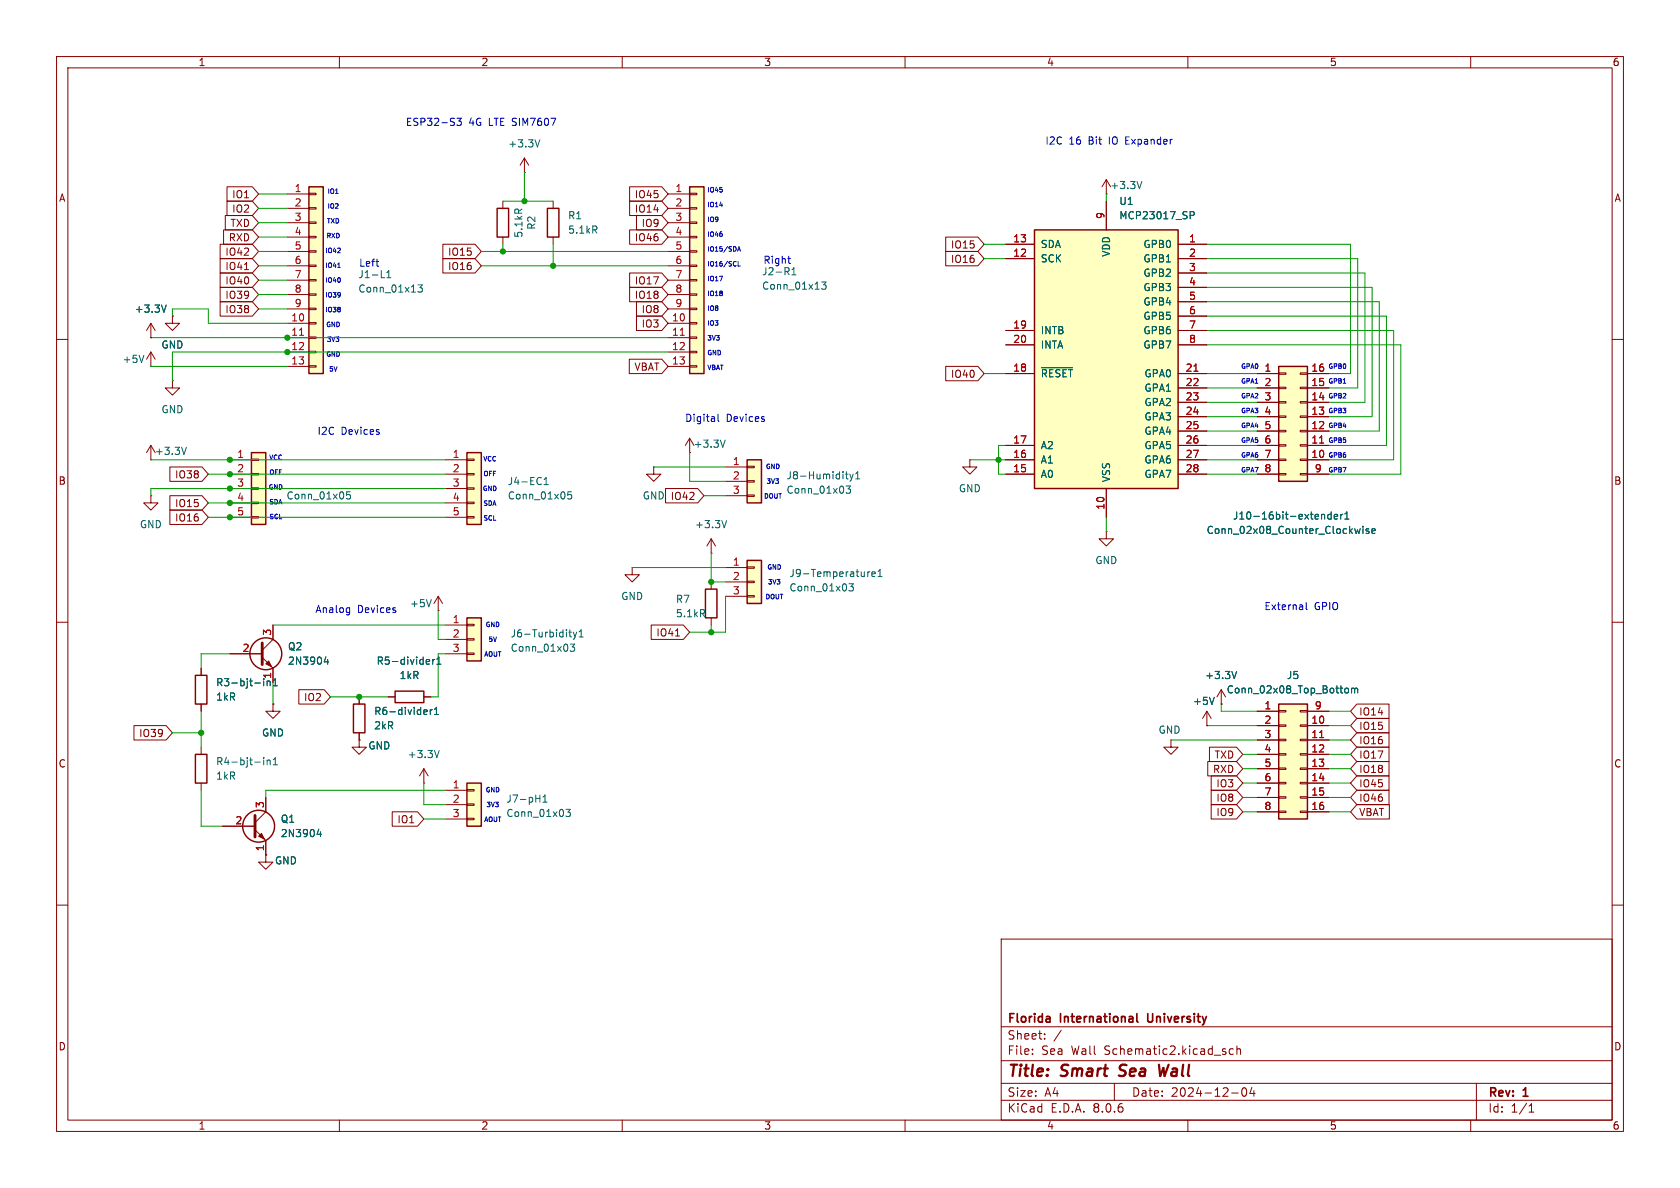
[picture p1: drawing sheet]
<svg xmlns="http://www.w3.org/2000/svg" width="297mm" height="210mm" viewBox="0 0 297 210" stroke-linecap="round" stroke-linejoin="round" font-family="sans-serif">
<defs><g id="words">
<g font-size="2.8" fill="#840000">
<text x="178" y="190.9">Title:</text>
<text x="187.7" y="190.9">Smart</text>
<text x="198.7" y="190.9">Sea</text>
<text x="206.5" y="190.9">Wall</text>
</g>
<g font-size="2.1" fill="#840000">
<text x="178" y="184">Sheet:</text>
<text x="178" y="181.2">Florida</text>
<text x="187.5" y="181.2">International</text>
<text x="203.6" y="181.2">University</text>
<text x="178" y="186.7">File:</text>
<text x="184.1" y="186.7">Sea</text>
<text x="189.5" y="186.7">Wall</text>
<text x="195.4" y="186.7">Schematic2.kicad_sch</text>
<text x="178" y="196.9">KiCad</text>
<text x="178" y="194.1">Size:</text>
<text x="184.7" y="194.1">A4</text>
<text x="185.7" y="196.9">E.D.A.</text>
<text x="193.3" y="196.9">8.0.6</text>
<text x="200" y="194.1">Date:</text>
<text x="207" y="194.1">2024-12-04</text>
<text x="263" y="194.3">Rev:</text>
<text x="263" y="196.9">Id:</text>
<text x="267.1" y="196.9">1/1</text>
<text x="269.4" y="194.3">1</text>
</g>
<g font-size="1.8" fill="#840000">
<text x="35" y="11.9">1</text>
<text x="85" y="11.9">2</text>
<text x="135" y="11.9">3</text>
<text x="185" y="11.9">4</text>
<text x="235" y="11.9">5</text>
<text x="285" y="11.9">6</text>
<text x="10.3" y="35.9">A</text>
<text x="40.9" y="35.2">IO1</text>
<text x="112.1" y="35.2">IO45</text>
<text x="285.3" y="35.9">A</text>
<text x="40.6" y="40.3">TXD</text>
<text x="40.9" y="37.8">IO2</text>
<text x="112.1" y="37.8">IO14</text>
<text x="113.3" y="40.3">IO9</text>
<text x="39.7" y="45.4">IO42</text>
<text x="39.7" y="47.9">IO41</text>
<text x="40.3" y="42.9">RXD</text>
<text x="79.1" y="47.9">IO16</text>
<text x="79.1" y="45.4">IO15</text>
<text x="112.1" y="42.9">IO46</text>
<text x="168" y="46.7">IO16</text>
<text x="168" y="44.1">IO15</text>
<text x="39.7" y="53">IO39</text>
<text x="39.7" y="50.5">IO40</text>
<text x="112.1" y="50.5">IO17</text>
<text x="112.1" y="53">IO18</text>
<text x="39.7" y="55.6">IO38</text>
<text x="113.3" y="55.6">IO8</text>
<text x="113.3" y="58.1">IO3</text>
<text x="112.1" y="65.7">VBAT</text>
<text x="168" y="67">IO40</text>
<text x="10.3" y="85.9">B</text>
<text x="30.8" y="84.8">IO38</text>
<text x="30.8" y="89.9">IO15</text>
<text x="113.5" y="88.5">GND IO42</text>
<text x="285.3" y="85.9">B</text>
<text x="30.8" y="92.4">IO16</text>
<text x="115.9" y="112.7">IO41</text>
<text x="53.6" y="124.1">IO2</text>
<text x="24.5" y="130.5">IO39</text>
<text x="240.2" y="126.7">IO14</text>
<text x="240.2" y="129.2">IO15</text>
<text x="240.2" y="131.8">IO16</text>
<text x="10.3" y="135.9">C</text>
<text x="214.3" y="136.8">RXD</text>
<text x="214.6" y="134.3">TXD</text>
<text x="240.2" y="134.3">IO17</text>
<text x="240.2" y="136.8">IO18</text>
<text x="285.3" y="135.9">C</text>
<text x="214.9" y="141.9">IO8</text>
<text x="214.9" y="139.4">IO3</text>
<text x="240.2" y="141.9">IO46</text>
<text x="240.2" y="139.4">IO45</text>
<text x="70.2" y="145.7">IO1</text>
<text x="214.9" y="144.5">IO9</text>
<text x="240.2" y="144.5">VBAT</text>
<text x="10.3" y="185.9">D</text>
<text x="285.3" y="185.9">D</text>
<text x="35" y="199.9">1</text>
<text x="85" y="199.9">2</text>
<text x="135" y="199.9">3</text>
<text x="185" y="199.9">4</text>
<text x="235" y="199.9">5</text>
<text x="285" y="199.9">6</text>
</g>
<g font-size="1.8" fill="#0000c2">
<text x="71.7" y="22.5">ESP32-S3</text>
<text x="82.9" y="22.5">4G</text>
<text x="86.5" y="22.5">LTE SIM7607</text>
<text x="184.7" y="25.8">I2C</text>
<text x="189" y="25.8">16</text>
<text x="192.6" y="25.8">Bit</text>
<text x="196.3" y="25.8">IO Expander</text>
<text x="63.4" y="47.3">Left</text>
<text x="134.9" y="46.8">Right</text>
<text x="134.6" y="48.9">J2-R1</text>
<text x="56" y="77.1">I2C</text>
<text x="60.3" y="77.1">Devices</text>
<text x="121" y="74.8">Digital</text>
<text x="128.4" y="74.8">Devices</text>
<text x="55.7" y="108.6">Analog</text>
<text x="63.2" y="108.6">Devices</text>
<text x="223.4" y="108.1">External</text>
<text x="232.3" y="108.1">GPIO</text>
</g>
<g font-size="1.8" fill="#006464">
<text x="89.8" y="26.3">+3.3V</text>
<text x="196.2" y="33.6">+3.3V</text>
<text x="94.8" y="40.7" transform="rotate(-90 94.8 40.7)">R2</text>
<text x="100.3" y="39">R1</text>
<text x="100.3" y="41.5">5.1kR</text>
<text x="197.8" y="36.4">U1</text>
<text x="197.8" y="39">MCP23017_SP</text>
<text x="92.6" y="42.1" transform="rotate(-90 92.6 42.1)">5.1kR</text>
<text x="183.9" y="46.6">SCK</text>
<text x="183.9" y="44">SDA</text>
<text x="196.4" y="45.5" transform="rotate(-90 196.4 45.5)">VDD</text>
<text x="202" y="44">GPB0</text>
<text x="202" y="46.6">GPB1</text>
<text x="63.3" y="49.4">J1-L1</text>
<text x="63.3" y="51.9">Conn_01x13</text>
<text x="134.6" y="51.4">Conn_01x13</text>
<text x="202" y="49.1">GPB2</text>
<text x="202" y="51.7">GPB3</text>
<text x="23.7" y="55.5">+3.3V</text>
<text x="183.9" y="59.3">INTB</text>
<text x="202" y="54.2">GPB4</text>
<text x="202" y="56.7">GPB5</text>
<text x="202" y="59.3">GPB6</text>
<text x="21.6" y="64.4">+5V</text>
<text x="28.4" y="61.8">GND</text>
<text x="183.9" y="61.8">INTA</text>
<text x="202" y="61.8">GPB7</text>
<text x="183.9" y="66.9">~{RESET}</text>
<text x="202.2" y="66.9">GPA0</text>
<text x="202.2" y="69.4">GPA1</text>
<text x="202.2" y="72">GPA2</text>
<text x="28.4" y="73.3">GND</text>
<text x="202.2" y="74.5">GPA3</text>
<text x="202.2" y="77.1">GPA4</text>
<text x="27.3" y="80.6">+3.3V</text>
<text x="122.5" y="79.3">+3.3V</text>
<text x="183.9" y="82.1">A1</text>
<text x="183.9" y="79.6">A2</text>
<text x="202.2" y="79.6">GPA5</text>
<text x="202.2" y="82.1">GPA6</text>
<text x="50.6" y="88.5">Conn_01x05</text>
<text x="89.7" y="88.5">Conn_01x05</text>
<text x="89.7" y="86">J4-EC1</text>
<text x="138.9" y="84.9">J8-Humidity1</text>
<text x="138.9" y="87.5">Conn_01x03</text>
<text x="169.4" y="87.2">GND</text>
<text x="183.9" y="84.7">A0</text>
<text x="196.4" y="85.3" transform="rotate(-90 196.4 85.3)">VSS</text>
<text x="202.2" y="84.7">GPA7</text>
<text x="24.6" y="93.6">GND</text>
<text x="122.8" y="93.6">+3.3V</text>
<text x="213.2" y="94.6">Conn_02x08_Counter_Clockwise</text>
<text x="217.9" y="92">J10-16bit-extender1</text>
<text x="193.5" y="99.9">GND</text>
<text x="72.4" y="107.5">+5V</text>
<text x="109.7" y="106.3">GND</text>
<text x="119.4" y="106.8">R7</text>
<text x="139.5" y="104.7">Conn_01x03</text>
<text x="139.5" y="102.2">J9-Temperature1</text>
<text x="90.2" y="112.9">J6-Turbidity1</text>
<text x="119.4" y="109.3">5.1kR</text>
<text x="50.8" y="115.2">Q2</text>
<text x="50.8" y="117.7">2N3904</text>
<text x="66.5" y="117.7">R5-divider1</text>
<text x="90.2" y="115.4">Conn_01x03</text>
<text x="38.1" y="121.5">R3-bjt-in1</text>
<text x="38.1" y="124.1">1kR</text>
<text x="48" y="120.1" transform="rotate(-90 48 120.1)">1</text>
<text x="70.5" y="120.2">1kR</text>
<text x="210.8" y="124.8">+5V</text>
<text x="213" y="120.2">+3.3V</text>
<text x="216.8" y="122.8">Conn_02x08_Top_Bottom</text>
<text x="227.4" y="120.2">J5</text>
<text x="46.2" y="130.4">GND</text>
<text x="66" y="126.6">R6-divider1</text>
<text x="66" y="129.1">2kR</text>
<text x="204.7" y="129.9">GND</text>
<text x="38.1" y="135.5">R4-bjt-in1</text>
<text x="65" y="132.7">GND</text>
<text x="72" y="134.2">+3.3V</text>
<text x="38.1" y="138">1kR</text>
<text x="89.4" y="142.1">J7-pH1</text>
<text x="49.5" y="145.6">Q1</text>
<text x="49.5" y="148.2">2N3904</text>
<text x="89.4" y="144.6">Conn_01x03</text>
<text x="48.5" y="153">GND</text>
</g>
<g font-size="1.8" fill="#a90000">
<text x="52" y="34">1</text>
<text x="119.3" y="34">1</text>
<text x="52" y="36.6">2</text>
<text x="52" y="39.1">3</text>
<text x="52" y="41.7">4</text>
<text x="119.3" y="36.6">2</text>
<text x="119.3" y="39.1">3</text>
<text x="119.3" y="41.7">4</text>
<text x="195.3" y="38.8" transform="rotate(-90 195.3 38.8)">9</text>
<text x="52" y="44.2">5</text>
<text x="52" y="46.7">6</text>
<text x="119.3" y="44.2">5</text>
<text x="119.3" y="46.7">6</text>
<text x="179" y="45.5">12</text>
<text x="179" y="42.9">13</text>
<text x="210.1" y="42.9">1</text>
<text x="210.1" y="45.5">2</text>
<text x="52" y="49.3">7</text>
<text x="52" y="51.8">8</text>
<text x="119.3" y="49.3">7</text>
<text x="119.3" y="51.8">8</text>
<text x="210.1" y="48">3</text>
<text x="210.1" y="50.5">4</text>
<text x="210.1" y="53.1">5</text>
<text x="51.4" y="56.9">10</text>
<text x="51.4" y="59.4">11</text>
<text x="52" y="54.4">9</text>
<text x="118.7" y="56.9">10</text>
<text x="118.7" y="59.4">11</text>
<text x="119.3" y="54.4">9</text>
<text x="179" y="58.2">19</text>
<text x="210.1" y="55.6">6</text>
<text x="210.1" y="58.2">7</text>
<text x="51.4" y="62">12</text>
<text x="51.4" y="64.5">13</text>
<text x="118.7" y="62">12</text>
<text x="118.7" y="64.5">13</text>
<text x="179" y="65.8">18</text>
<text x="179" y="60.7">20</text>
<text x="209.5" y="65.8">21</text>
<text x="210.1" y="60.7">8</text>
<text x="223.4" y="65.8">1</text>
<text x="231.7" y="65.8">16</text>
<text x="209.5" y="68.3">22</text>
<text x="209.5" y="70.9">23</text>
<text x="223.4" y="68.3">2</text>
<text x="223.4" y="70.9">3</text>
<text x="231.7" y="70.9">14</text>
<text x="231.7" y="68.3">15</text>
<text x="209.5" y="73.4">24</text>
<text x="209.5" y="75.9">25</text>
<text x="223.4" y="73.4">4</text>
<text x="223.4" y="75.9">5</text>
<text x="231.7" y="75.9">12</text>
<text x="231.7" y="73.4">13</text>
<text x="41.8" y="81">1</text>
<text x="41.8" y="83.6">2</text>
<text x="79.9" y="81">1</text>
<text x="79.9" y="83.6">2</text>
<text x="129.5" y="82.3">1</text>
<text x="179" y="83.6">15</text>
<text x="179" y="81">16</text>
<text x="179" y="78.5">17</text>
<text x="209.5" y="78.5">26</text>
<text x="209.5" y="81">27</text>
<text x="209.5" y="83.6">28</text>
<text x="223.4" y="78.5">6</text>
<text x="223.4" y="81">7</text>
<text x="223.4" y="83.6">8</text>
<text x="231.7" y="81">10</text>
<text x="231.7" y="78.5">11</text>
<text x="232.3" y="83.6">9</text>
<text x="41.8" y="86.1">3</text>
<text x="41.8" y="88.6">4</text>
<text x="79.9" y="86.1">3</text>
<text x="79.9" y="88.6">4</text>
<text x="129.5" y="84.8">2</text>
<text x="129.5" y="87.4">3</text>
<text x="41.8" y="91.2">5</text>
<text x="79.9" y="91.2">5</text>
<text x="195.3" y="90.2" transform="rotate(-90 195.3 90.2)">10</text>
<text x="129.5" y="100.1">1</text>
<text x="129.5" y="102.6">2</text>
<text x="129.5" y="105.2">3</text>
<text x="48" y="112.5" transform="rotate(-90 48 112.5)">3</text>
<text x="79.9" y="110.2">1</text>
<text x="79.9" y="112.8">2</text>
<text x="42.8" y="115.3">2</text>
<text x="79.9" y="115.3">3</text>
<text x="223.4" y="125.5">1</text>
<text x="232.3" y="125.5">9</text>
<text x="223.4" y="128">2</text>
<text x="223.4" y="130.6">3</text>
<text x="231.7" y="128">10</text>
<text x="231.7" y="130.6">11</text>
<text x="223.4" y="133.1">4</text>
<text x="223.4" y="135.6">5</text>
<text x="231.7" y="133.1">12</text>
<text x="231.7" y="135.6">13</text>
<text x="46.7" y="142.9" transform="rotate(-90 46.7 142.9)">3</text>
<text x="79.9" y="139.4">1</text>
<text x="79.9" y="142">2</text>
<text x="223.4" y="138.2">6</text>
<text x="223.4" y="140.7">7</text>
<text x="223.4" y="143.3">8</text>
<text x="231.7" y="138.2">14</text>
<text x="231.7" y="140.7">15</text>
<text x="231.7" y="143.3">16</text>
<text x="41.5" y="145.8">2</text>
<text x="79.9" y="144.5">3</text>
<text x="46.7" y="150.6" transform="rotate(-90 46.7 150.6)">1</text>
</g>
<g font-size="1.1" fill="#0000c2">
<text x="57.8" y="34.5">IO1</text>
<text x="125" y="34.2">IO45</text>
<text x="57.7" y="39.7">TXD</text>
<text x="57.8" y="37.1">IO2</text>
<text x="125" y="36.8">IO14</text>
<text x="125" y="39.4">IO9</text>
<text x="57.4" y="44.9">IO42</text>
<text x="57.4" y="47.6">IO41</text>
<text x="57.6" y="42.3">RXD</text>
<text x="125" y="42.1">IO46</text>
<text x="125" y="44.7">IO15/SDA</text>
<text x="125" y="47.3">IO16/SCL</text>
<text x="57.4" y="50.2">IO40</text>
<text x="57.4" y="52.8">IO39</text>
<text x="125" y="49.9">IO17</text>
<text x="125" y="52.5">IO18</text>
<text x="57.4" y="55.4">IO38</text>
<text x="57.5" y="58">GND</text>
<text x="125" y="55.1">IO8</text>
<text x="125" y="57.8">IO3</text>
<text x="57.5" y="63.3">GND</text>
<text x="57.7" y="60.6">3V3</text>
<text x="58" y="65.9">5V</text>
<text x="125" y="60.4">3V3</text>
<text x="125" y="63">GND</text>
<text x="125" y="65.6">VBAT</text>
<text x="219.3" y="65.4">GPA0</text>
<text x="234.7" y="65.4">GPB0</text>
<text x="219.3" y="68">GPA1</text>
<text x="219.3" y="70.6">GPA2</text>
<text x="234.7" y="68">GPB1</text>
<text x="234.7" y="70.6">GPB2</text>
<text x="219.3" y="73.2">GPA3</text>
<text x="219.3" y="75.9">GPA4</text>
<text x="234.7" y="73.2">GPB3</text>
<text x="234.7" y="75.9">GPB4</text>
<text x="47.5" y="81.5">VCC</text>
<text x="85.3" y="81.8">VCC</text>
<text x="135.3" y="83.1">GND</text>
<text x="219.3" y="78.5">GPA5</text>
<text x="219.3" y="81.1">GPA6</text>
<text x="219.3" y="83.7">GPA7</text>
<text x="234.7" y="78.5">GPB5</text>
<text x="234.7" y="81.1">GPB6</text>
<text x="234.7" y="83.7">GPB7</text>
<text x="47.4" y="86.7">GND</text>
<text x="47.5" y="89.4">SDA</text>
<text x="47.5" y="84.1">OFF</text>
<text x="85.2" y="87">GND</text>
<text x="85.3" y="89.6">SDA</text>
<text x="85.3" y="84.4">OFF</text>
<text x="134.9" y="88.3">DOUT</text>
<text x="135.4" y="85.7">3V3</text>
<text x="47.5" y="92">SCL</text>
<text x="85.3" y="92.2">SCL</text>
<text x="135.5" y="100.9">GND</text>
<text x="135.2" y="106.1">DOUT</text>
<text x="135.6" y="103.5">3V3</text>
<text x="85.7" y="111.1">GND</text>
<text x="86.2" y="113.7">5V</text>
<text x="85.5" y="116.3">AOUT</text>
<text x="85.7" y="140.3">GND</text>
<text x="85.9" y="142.9">3V3</text>
<text x="85.5" y="145.5">AOUT</text>
</g>
</g></defs>
<g fill="none" stroke="#840000" stroke-width=".18">
<path d="M10 10h277v190h-277zM12 12h273v186h-273zM60 10v2M110 10v2M160 10v2M210 10v2M260 10v2M10 60h2M285 60h2M10 110h2M77.5 108h.1M77.5 105.4l-.8 1.3"/>
<path d="M77.5 105.4v2.6M77.5 105.4l.7 1.3M285 110h2M10 160h2M285 160h2M177 166h108v32h-108zM60 198v2M110 198v2M160 198v2M177 194.5h108M177 191.5h108M177 187.5h108"/>
<path d="M177 181.5h108M182.5 186.3v.1M182.5 185.5v.1M184.7 183.6v.1M184.7 182.8v.1M187.6 182.1l-1.3 2M197 191.5v3M210 198v2M217.7 193.2h1.2M218 185.5l-.4-.1-.3 .3v.4l.2 .2h.5M218.7 185.5l.2-.1 .3 .1 .1 .9M218.7 184.9v1.5"/>
<path d="M219.7 192.4l.2-.1a.81 .81 0 0 1 .6 .6 .81 .81 0 0 1-.3 .8l-.2 .1a.81 .81 0 0 1-.3-1.4zM221.3 192.2l-.3 1.1h.9M221.7 192.8v1M260 198v2M261 191.5v6.5M270.3 196.6h.9M270.3 195.5l.4-.4v1.5"/>
</g>
<path d="M197.8 190.1l.3 .1M198.1 188.4l-.1 .4v.2M204.9 188.2l.2 2 .6-1.4 .2 1.4 .7-2" fill="none" stroke="#840000" stroke-width=".4"/>
<path d="M201 179.2v1.3l.2 .2M202.9 179.2l.1 1.3" fill="none" stroke="#840000" stroke-width=".3"/>
<path d="M76.2 106l-.4 1.3" fill="none" stroke="#006464" stroke-width=".18"/>
<path d="M82.5 80h2.6v12.7h-2.6z" fill="#ffffc2"/>
<path d="M78.7 81.3h3.8M78.7 83.8h3.8M78.7 86.4h3.8M78.7 88.9h3.8M78.7 91.4h3.8M82.5 91.3h1.3v.3h-1.3zM82.5 88.8h1.3v.2h-1.3zM82.5 86.2h1.3v.3h-1.3zM82.5 83.7h1.3v.2h-1.3zM82.5 81.2h1.3v.2h-1.3zM207 130.8v1.3h1.3l-1.3 1.3-1.3-1.3h1.3M207 130.8h.1" fill="none" stroke="#840000" stroke-width=".18"/>
<path d="M82.5 80h2.6v12.7h-2.6z" fill="none" stroke="#840000" stroke-width=".25"/>
<path d="M96.2 85.7h.7M96.2 84.8l.3-.4v1.3M101 86.9h-.6v.6l.1-.1 .5 .1 .1 .2-.1 .4-.2 .1-.4-.1" fill="none" stroke="#006464" stroke-width=".18"/>
<path d="M182.9 40.6h25.4v45.8h-25.4z" fill="#ffffc2"/>
<path d="M182.9 40.6h25.4v45.8h-25.4z" fill="none" stroke="#840000" stroke-width=".25"/>
<g fill="none" stroke="#840000" stroke-width=".18">
<path d="M195.6 35.6v5M26.7 59.7h.1M26.7 57.2v2.5M26.7 57.2l-.8 1.2M26.7 57.2l.7 1.2M30.5 55.9v1.3h1.2l-1.2 1.2-1.3-1.2h1.3M30.5 55.9h.1M177.8 43.2h5.1M177.8 45.7h5.1M177.8 58.4h5.1M208.3 43.2h5.1M208.3 45.7h5.1"/>
<path d="M208.3 58.4h5.1M208.3 48.3h5.1M208.3 50.8h5.1M208.3 53.3h5.1M208.3 55.9h5.1M26.7 64.8h.1M26.7 62.2l-.8 1.3M26.7 62.2v2.6M26.7 78.7v2.6M26.7 62.2l.7 1.3M26.7 78.7l-.8 1.3M26.7 78.7l.7 1.3"/>
<path d="M177.8 78.7h5.1M177.8 66h5.1M177.8 61h5.1M208.3 78.7h5.1M208.3 66h5.1M208.3 61h5.1M208.3 68.6h5.1M208.3 71.1h5.1M208.3 73.7h5.1M208.3 76.2h5.1M26.7 81.3h.1M26.7 87.6v1.3h1.2l-1.2 1.3-1.3-1.3h1.3"/>
<path d="M26.7 87.6h.1M171.4 81.3v1.3h1.3l-1.3 1.2-1.2-1.2h1.2M171.4 81.3h.1M177.8 83.8h5.1M177.8 81.3h5.1M195.6 86.4v5M208.3 83.8h5.1M208.3 81.3h5.1M213.4 128.3h.1M213.4 125.7l-.8 1.3M213.4 125.7v2.6M213.4 125.7l.7 1.3"/>
<path d="M215.9 124.5h.1M215.9 121.9l-.8 1.3M215.9 121.9v2.6M215.9 121.9l.8 1.3"/>
</g>
<path d="M210.4 37.4h.5l.2 .3-.1 .3-.6 .1M29.4 53.9l-.4 1.3M25.4 62.8l-.4 1.3M32.9 79.1l-.4 1.2M184.1 65h5.5M218.6 118.7l-.4 1.3M214.7 123.3l-.5 1.2" fill="none" stroke="#006464" stroke-width=".18"/>
<path d="M211.1 65.6h.7" fill="none" stroke="#a90000" stroke-width=".18"/>
<path d="M226.1 124.5h5v20.3h-5z" fill="#ffffc2"/>
<g fill="none" stroke="#840000" stroke-width=".18">
<path d="M222.2 125.7h3.9M222.2 128.3h3.9M222.2 130.8h3.9M222.2 133.4h3.9M222.2 135.9h3.9M222.2 138.4h3.9M226.1 138.3h1.2v.3h-1.2zM226.1 135.8h1.2v.2h-1.2zM226.1 133.2h1.2v.3h-1.2zM226.1 130.7h1.2v.2h-1.2zM226.1 128.1h1.2v.3h-1.2zM226.1 125.6h1.2v.3h-1.2z"/>
<path d="M229.9 138.3h1.2v.3h-1.2zM229.9 135.8h1.2v.2h-1.2zM229.9 133.2h1.2v.3h-1.2zM229.9 130.7h1.2v.2h-1.2zM229.9 128.1h1.2v.3h-1.2zM229.9 125.6h1.2v.3h-1.2zM231.1 125.7h3.8M231.1 128.3h3.8M231.1 130.8h3.8M231.1 133.4h3.8M231.1 135.9h3.8M231.1 138.4h3.8"/>
<path d="M222.2 141h3.9M222.2 143.5h3.9M226.1 143.4h1.2v.2h-1.2zM226.1 140.8h1.2v.3h-1.2zM229.9 143.4h1.2v.2h-1.2zM229.9 140.8h1.2v.3h-1.2zM231.1 141h3.8M231.1 143.5h3.8"/>
</g>
<path d="M226.1 124.5h5v20.3h-5z" fill="none" stroke="#840000" stroke-width=".25"/>
<path d="M233.3 130.4h.7" fill="none" stroke="#a90000" stroke-width=".18"/>
<path d="M237.9 121.7h.3l.2 .2-.1 .5-.1 .1-.3-.1M238.9 121.8l.4-.1 .2 .1M238.9 121.7v.8M239.5 121.8l.2-.1h.3v.8M239.5 121.8v.7" fill="none" stroke="#006464" stroke-width=".18"/>
<path d="M44.4 80h2.6v12.7h-2.6z" fill="#ffffc2"/>
<path d="M40.6 81.3h3.8M40.6 83.8h3.8M40.6 86.4h3.8M40.6 88.9h3.8M40.6 91.4h3.8M44.4 91.3h1.3v.3h-1.3zM44.4 88.8h1.3v.2h-1.3zM44.4 86.2h1.3v.3h-1.3zM44.4 83.7h1.3v.2h-1.3zM44.4 81.2h1.3v.2h-1.3z" fill="none" stroke="#840000" stroke-width=".18"/>
<path d="M44.4 80h2.6v12.7h-2.6z" fill="none" stroke="#840000" stroke-width=".25"/>
<path d="M61.9 86.9h-.6l-.1 .6 .2-.1 .4 .1 .2 .2-.1 .4-.2 .1-.5-.1" fill="none" stroke="#006464" stroke-width=".18"/>
<path d="M226.1 64.8h5v20.3h-5z" fill="#ffffc2"/>
<g fill="none" stroke="#840000" stroke-width=".18">
<path d="M222.2 66h3.9M222.2 78.7h3.9M222.2 76.2h3.9M222.2 73.7h3.9M222.2 71.1h3.9M222.2 68.6h3.9M226.1 78.6h1.2v.3h-1.2zM226.1 76.1h1.2v.2h-1.2zM226.1 73.5h1.2v.3h-1.2zM226.1 71h1.2v.2h-1.2zM226.1 68.5h1.2v.2h-1.2zM226.1 65.9h1.2v.3h-1.2z"/>
<path d="M229.9 78.6h1.2v.3h-1.2zM229.9 76.1h1.2v.2h-1.2zM229.9 73.5h1.2v.3h-1.2zM229.9 71h1.2v.2h-1.2zM229.9 68.5h1.2v.2h-1.2zM229.9 65.9h1.2v.3h-1.2zM231.1 66h3.8M231.1 78.7h3.8M231.1 76.2h3.8M231.1 73.7h3.8M231.1 71.1h3.8M231.1 68.6h3.8"/>
<path d="M222.2 81.3h3.9M222.2 83.8h3.9M226.1 83.7h1.2v.2h-1.2zM226.1 81.2h1.2v.2h-1.2zM229.9 83.7h1.2v.2h-1.2zM229.9 81.2h1.2v.2h-1.2zM231.1 81.3h3.8M231.1 83.8h3.8M39.4 146.1h5.7M45.1 146.7l1.9 1.9v2.5M47 151.1v1.3h1.3l-1.3 1.3-1.3-1.3h1.3M47 151.1h.1"/>
<path d="M47 141v2.5l-1.9 1.9"/>
</g>
<g fill="none" stroke="#840000" stroke-width=".25">
<path d="M226.1 64.8h5v20.3h-5z"/>
<circle cx="45.7" cy="146" r="2.82"/>
</g>
<path d="M233.3 78.3h.7" fill="none" stroke="#a90000" stroke-width=".18"/>
<g fill="none" stroke="#006464" stroke-width=".18">
<path d="M233.8 90.9l.4 .2v.7M235.3 91l-.3-.1-.3 .3 .1 .5h.5M235.3 90.5v1.3M235.9 91.3l.6-.1-.1-.2-.3-.1-.2 .2v.6h.5M237 90.9v.9M237.4 90.9l-.4 .3M237.8 91.8h.7M237.8 90.9l.3-.4v1.3M240.5 93.5l-.3 .8-.2-.6M241 93v.2M241 93.5v.8M242 93.5h-.3l-.2 .1 .1 .2 .4 .1v.3h-.5"/>
<path d="M242.5 93.9l.6-.1v-.3h-.4l-.2 .1 .1 .6h.5M56.4 146.6l-.3 .9h.7M56.7 147.1v.8"/>
</g>
<path d="M45.1 144.1v3.9" fill="none" stroke="#840000" stroke-width=".51"/>
<path d="M45.7 147.8l.5-.5 .5 1z" fill="#840000" stroke="#840000" stroke-width=".18"/>
<path d="M121.9 33h2.6v33h-2.6z" fill="#ffffc2"/>
<g fill="none" stroke="#840000" stroke-width=".18">
<path d="M118.1 34.3h3.8M118.1 36.8h3.8M118.1 39.4h3.8M121.9 39.2h1.3v.3h-1.3zM121.9 36.7h1.3v.3h-1.3zM121.9 34.2h1.3v.2h-1.3zM118.1 57.2h3.8M118.1 59.7h3.8M118.1 41.9h3.8M118.1 44.5h3.8M118.1 47h3.8M118.1 49.5h3.8"/>
<path d="M118.1 52.1h3.8M118.1 54.6h3.8M121.9 59.6h1.3v.2h-1.3zM121.9 57h1.3v.3h-1.3zM121.9 54.5h1.3v.2h-1.3zM121.9 51.9h1.3v.3h-1.3zM121.9 49.4h1.3v.3h-1.3zM121.9 46.9h1.3v.2h-1.3zM121.9 44.3h1.3v.3h-1.3zM121.9 41.8h1.3v.2h-1.3zM118.1 62.2h3.8M118.1 64.8h3.8"/>
<path d="M121.9 64.6h1.3v.3h-1.3zM121.9 62.1h1.3v.3h-1.3z"/>
</g>
<path d="M121.9 33h2.6v33h-2.6z" fill="none" stroke="#840000" stroke-width=".25"/>
<path d="M120.3 59.3h.7" fill="none" stroke="#a90000" stroke-width=".18"/>
<path d="M140 48.6h.7M140 47.7l.4-.4v1.3M145.3 49.9h.7l-.4 .4 .4 .2v.5l-.2 .1-.5-.1" fill="none" stroke="#006464" stroke-width=".18"/>
<path d="M54.6 33h2.5v33h-2.5z" fill="#ffffc2"/>
<g fill="none" stroke="#840000" stroke-width=".18">
<path d="M50.8 34.3h3.8M50.8 36.8h3.8M50.8 39.4h3.8M54.6 39.2h1.3v.3h-1.3zM54.6 36.7h1.3v.3h-1.3zM54.6 34.2h1.3v.2h-1.3zM88.9 35.6v1.2M92.7 30.5h.1M92.7 27.9l-.8 1.3M92.7 27.9v2.6M92.7 27.9l.8 1.3M97.8 35.6v1.2"/>
<path d="M195.6 34.3h.1M195.6 31.8l-.8 1.2M195.6 31.8v2.5M195.6 31.8l.7 1.2M50.8 57.2h3.8M50.8 59.7h3.8M50.8 41.9h3.8M50.8 44.5h3.8M50.8 47h3.8M50.8 49.5h3.8M50.8 52.1h3.8M50.8 54.6h3.8"/>
<path d="M54.6 59.6h1.3v.2h-1.3zM54.6 57h1.3v.3h-1.3zM54.6 54.5h1.3v.2h-1.3zM54.6 51.9h1.3v.3h-1.3zM54.6 49.4h1.3v.3h-1.3zM54.6 46.9h1.3v.2h-1.3zM54.6 44.3h1.3v.3h-1.3zM54.6 41.8h1.3v.2h-1.3zM88.9 41.9v1.3M97.8 41.9v1.3M30.5 67.3v1.3h1.2l-1.2 1.3-1.3-1.3h1.3M30.5 67.3h.1"/>
<path d="M50.8 62.2h3.8M50.8 64.8h3.8M54.6 64.6h1.3v.3h-1.3zM54.6 62.1h1.3v.3h-1.3zM195.6 94v1.3h1.2l-1.2 1.2-1.3-1.2h1.3M195.6 94h.1M40.6 115.6h5.8M46.4 116.2l1.9 1.9v2.6M48.3 110.5v2.5l-1.9 1.9M35.6 132.1v1.3M35.6 138.4v1.3M68.6 123.2h1.2"/>
<path d="M74.9 123.2h1.3"/>
</g>
<g fill="none" stroke="#840000" stroke-width=".25">
<path d="M54.6 33h2.5v33h-2.5zM87.9 36.8h2v5.1h-2zM96.8 36.8h2v5.1h-2zM34.5 133.4h2.1v5h-2.1zM69.8 122.2h5.1v2h-5.1z"/>
<circle cx="47" cy="115.6" r="2.82"/>
</g>
<path d="M52.9 59.3h.8" fill="none" stroke="#a90000" stroke-width=".18"/>
<g fill="none" stroke="#006464" stroke-width=".18">
<path d="M91.1 37h.4M92.3 37l-.6 .4M95.4 24.7l-.4 1.3M201.9 32.1l-.5 1.2M67.4 49.1h.6M68.4 49.1h.7M68.4 48.2l.3-.4v1.3M73.9 50.4h.8l-.5 .4 .4 .2v.5l-.2 .1-.5-.1M105.1 40.6l.4 .6M105.5 40.1v.4M57.6 116.1l-.3 .9h.8M57.9 116.6v.8"/>
<path d="M75.8 116.6l.2 .3-.6 .1M75.9 117.4h-.1M76.5 116.6v.8M76.9 116.6l-.4 .2M77.2 117.4h.8M77.2 116.5l.4-.4v1.3M46.6 133.9v.2M46.6 134.4v.8M47.2 134.4v.8M47.2 134.5l.2-.1h.3l.1 .8M48.3 135.2h.7M48.3 134.3l.4-.4v1.3"/>
</g>
<path d="M46.4 113.7v3.8" fill="none" stroke="#840000" stroke-width=".51"/>
<path d="M47 117.3l.5-.5 .5 1.1z" fill="#840000" stroke="#840000" stroke-width=".18"/>
<path d="M82.5 109.2h2.6v7.6h-2.6z" fill="#ffffc2"/>
<path d="M78.7 110.5h3.8M78.7 113h3.8M78.7 115.6h3.8M82.5 115.4h1.3v.3h-1.3zM82.5 112.9h1.3v.3h-1.3zM82.5 110.4h1.3v.2h-1.3z" fill="none" stroke="#840000" stroke-width=".18"/>
<path d="M82.5 109.2h2.6v7.6h-2.6z" fill="none" stroke="#840000" stroke-width=".25"/>
<path d="M100.6 111.7h.4M100.7 111.3v1.1l.3 .2M100.8 113.9h.8l-.4 .4 .3 .2v.5l-.2 .1-.5-.1M101.3 111.7l.4 .9M101.7 112.6l-.4 .4M102 111.7l-.3 .9M102.4 112.6h.7M102.4 111.7l.3-.4v1.3" fill="none" stroke="#006464" stroke-width=".18"/>
<path d="M82.5 138.4h2.6v7.7h-2.6z" fill="#ffffc2"/>
<g fill="none" stroke="#840000" stroke-width=".18">
<path d="M121.9 77.5l-.7 1.2M121.9 77.5v2.5M121.9 77.5l.8 1.2M115.6 82.6v1.2h1.2l-1.2 1.3-1.3-1.3h1.3M115.6 82.6h.1M121.9 80h.1M125.7 97.8h.1M125.7 95.3v2.5M125.7 95.3l-.7 1.2M125.7 95.3l.8 1.2M35.6 118.1v1.3M111.8 100.3v1.3h1.2l-1.2 1.3-1.3-1.3h1.3"/>
<path d="M111.8 100.3h.1M125.7 102.9v1.2M125.7 109.2v1.3M35.6 124.5v1.2M48.3 124.5v1.2h1.2l-1.2 1.3-1.3-1.3h1.3M48.3 124.5h.1M63.5 130.8v1.3h1.3l-1.3 1.3-1.3-1.3h1.3M63.5 130.8h.1M63.5 123.2v1.3M63.5 129.5v1.3M74.9 138.4h.1M74.9 135.9l-.7 1.3"/>
<path d="M74.9 135.9v2.5M74.9 135.9l.8 1.3M78.7 139.7h3.8M82.5 139.6h1.3v.2h-1.3zM78.7 142.2h3.8M78.7 144.8h3.8M82.5 144.7h1.3v.2h-1.3zM82.5 142.1h1.3v.3h-1.3z"/>
</g>
<path d="M34.5 119.4h2.1v5.1h-2.1zM124.7 104.1h2v5.1h-2zM62.5 124.5h2v5h-2zM82.5 138.4h2.6v7.7h-2.6z" fill="none" stroke="#840000" stroke-width=".25"/>
<g fill="none" stroke="#006464" stroke-width=".18">
<path d="M128.2 77.8l-.4 1.3M128.5 92l-.5 1.3M124.1 108.4l.5 .6M124.5 107.9v.4M46.6 120.4v.8M47.2 120.4v.8M47.7 120.4l.1 .8M48.3 121.2h.7M48.6 120.1l.1-.1v1.2M75.3 125.5l.2 .3-.6 .1M75.5 126.2l-.2 .1M76.1 125.5v.8"/>
<path d="M76.4 125.5l-.3 .2M76.8 126.3h.7M76.8 125.4l.4-.4v1.3M77.7 132.7l-.5 1.2M94.7 141.1h.7M95.4 140.5v1.3M96 141.8h.7M96 140.9l.4-.4v1.3M100 143.1h.8l-.4 .5 .4 .1v.5l-.2 .1-.6-.1"/>
</g>
<path d="M132.1 99.1h2.5v7.6h-2.5z" fill="#ffffc2"/>
<path d="M128.3 100.3h3.8M128.3 102.9h3.8M128.3 105.4h3.8M132.1 105.3h1.2v.2h-1.2zM132.1 102.7h1.2v.3h-1.2zM132.1 100.2h1.2v.3h-1.2z" fill="none" stroke="#840000" stroke-width=".18"/>
<path d="M132.1 99.1h2.5v7.6h-2.5z" fill="none" stroke="#840000" stroke-width=".25"/>
<path d="M150.1 103.2h.8l-.5 .5 .4 .1v.5l-.2 .2-.5-.2M153.4 101.1v.8M153.8 101.1l-.4 .2M154.1 101.5l.6-.1v-.3h-.4l-.2 .2 .1 .6h.5M155.2 101.9h.7M155.2 101l.4-.3v1.2" fill="none" stroke="#006464" stroke-width=".18"/>
<path d="M132.1 81.3h2.5v7.6h-2.5z" fill="#ffffc2"/>
<g fill="none" stroke="#840000" stroke-width=".18">
<path d="M39.8 38.1h4.8l1.1 1.3-1.1 1.2h-4.8zM40.1 33h4.5l1.1 1.3-1.1 1.3h-4.5zM40.1 35.6h4.5l1.1 1.2-1.1 1.3h-4.5zM111.3 33h5.7l1.1 1.3-1.1 1.3h-5.7zM111.3 35.6h5.7l1.1 1.2-1.1 1.3h-5.7zM112.5 38.1h4.5l1.1 1.3-1.1 1.2h-4.5zM195.6 35.6v5M26.7 59.7h.1M30.5 55.9h.1M38.9 53.3h5.7l1.1 1.3-1.1 1.3h-5.7zM38.9 43.2h5.7l1.1 1.3-1.1 1.2h-5.7zM38.9 45.7h5.7l1.1 1.3-1.1 1.3h-5.7z"/>
<path d="M38.9 50.8h5.7l1.1 1.3-1.1 1.2h-5.7zM38.9 48.3h5.7l1.1 1.2-1.1 1.3h-5.7zM39.5 40.6h5.1l1.1 1.3-1.1 1.3h-5.1zM43.2 47.7h.7M78.3 45.7h5.7l1.1 1.3-1.1 1.3h-5.7zM78.3 43.2h5.7l1.1 1.3-1.1 1.2h-5.7zM111.3 48.3h5.7l1.1 1.2-1.1 1.3h-5.7zM111.3 50.8h5.7l1.1 1.3-1.1 1.2h-5.7zM111.3 40.6h5.7l1.1 1.3-1.1 1.3h-5.7zM112.5 53.3h4.5l1.1 1.3-1.1 1.3h-4.5zM112.5 55.9h4.5l1.1 1.3-1.1 1.2h-4.5zM167.2 44.4h5.7l1.1 1.3-1.1 1.3h-5.7z"/>
<path d="M167.2 41.9h5.7l1.1 1.3-1.1 1.3h-5.7zM177.8 43.2h5.1M177.8 45.7h5.1M177.8 58.4h5.1M208.3 43.2h5.1M208.3 45.7h5.1M208.3 58.4h5.1M208.3 48.3h5.1M208.3 50.8h5.1M208.3 53.3h5.1M208.3 55.9h5.1M111.2 63.5h5.8l1.1 1.3-1.1 1.2h-5.8z"/>
<path d="M167.2 64.8h5.7l1.1 1.2-1.1 1.3h-5.7zM177.8 66h5.1M177.8 78.7h5.1M177.8 61h5.1M208.3 66h5.1M208.3 78.7h5.1M208.3 76.2h5.1M208.3 73.7h5.1M208.3 71.1h5.1M208.3 68.6h5.1M208.3 61h5.1M222.2 66h3.9"/>
<path d="M222.2 78.7h3.9M222.2 76.2h3.9M222.2 73.7h3.9M222.2 71.1h3.9M222.2 68.6h3.9M231.1 66h3.8M231.1 78.7h3.8M231.1 76.2h3.8M231.1 73.7h3.8M231.1 71.1h3.8M231.1 68.6h3.8M30 82.5h5.7l1.1 1.3-1.1 1.3h-5.7z"/>
<path d="M30 90.2h5.7l1.1 1.2-1.1 1.3h-5.7zM30 87.6h5.7l1.1 1.3-1.1 1.3h-5.7zM117.7 86.4h5.6l1.2 1.2-1.2 1.3h-5.6zM128.3 82.6h3.8M128.3 85.1h3.8M128.3 87.6h3.8M132.1 87.5h1.2v.3h-1.2zM132.1 85h1.2v.2h-1.2zM132.1 82.4h1.2v.3h-1.2zM177.8 81.3h5.1M177.8 83.8h5.1M195.6 86.4v5"/>
<path d="M208.3 81.3h5.1M208.3 83.8h5.1M222.2 81.3h3.9M222.2 83.8h3.9M231.1 81.3h3.8M231.1 83.8h3.8M35.6 118.1v1.3M40.6 115.6h5.8M48.3 110.5v2.5M48.3 118.1v2.6M115.1 110.5h5.7l1.1 1.3-1.1 1.2h-5.7zM119.4 112.4h.7"/>
<path d="M23.7 128.3h5.7l1.1 1.2-1.1 1.3h-5.7zM35.6 124.5v1.2M48.3 124.5h.1M52.8 121.9h4.5l1.1 1.3-1.1 1.3h-4.5zM63.5 130.8h.1M63.5 123.2v1.3M63.5 129.5v1.3M68.6 123.2h1.2M74.9 123.2h1.3M213.4 128.3h.1M213.5 134.6h5.1l1.1 1.3-1.1 1.3h-5.1zM213.8 132.1h4.8l1.1 1.3-1.1 1.2h-4.8z"/>
<path d="M214.1 139.7h4.5l1.1 1.3-1.1 1.2h-4.5zM214.1 137.2h4.5l1.1 1.2-1.1 1.3h-4.5zM215.9 124.5h.1M222.2 125.7h3.9M222.2 128.3h3.9M222.2 130.8h3.9M222.2 133.4h3.9M222.2 135.9h3.9M222.2 138.4h3.9M231.1 125.7h3.8M231.1 128.3h3.8M231.1 130.8h3.8"/>
<path d="M231.1 133.4h3.8M231.1 135.9h3.8M231.1 138.4h3.8M239.9 132.1h5.7v2.5h-5.7l-1.1-1.2zM239.9 124.5h5.7v2.5h-5.7l-1.1-1.3zM239.9 127h5.7v2.5h-5.7l-1.1-1.2zM239.9 129.5h5.7v2.6h-5.7l-1.1-1.3zM239.9 139.7h5.7v2.5h-5.7l-1.1-1.2zM239.9 137.2h5.7v2.5h-5.7l-1.1-1.3zM239.9 134.6h5.7v2.6h-5.7l-1.1-1.3zM39.4 146.1h5.7M47 151.1h.1"/>
<path d="M47 141v2.5M47 148.6v2.5M69.3 143.5h4.5l1.1 1.3-1.1 1.3h-4.5zM214.1 142.2h4.5l1.1 1.3-1.1 1.3h-4.5zM222.2 141h3.9M222.2 143.5h3.9M231.1 141h3.8M231.1 143.5h3.8M239.9 142.2h5.7v2.6h-5.7l-1.1-1.3z"/>
</g>
<path d="M132.1 81.3h2.5v7.6h-2.5z" fill="none" stroke="#840000" stroke-width=".25"/>
<g fill="none" stroke="#006464" stroke-width=".18">
<path d="M210.4 37.4h.5l.2 .3-.1 .3-.6 .1M29.4 53.9l-.4 1.3M184.1 65h5.5M149.5 83.8h.4M149.6 85.9h.8l-.5 .5 .4 .1v.6l-.2 .1-.5-.1M149.6 83.4v1.1l.3 .2M150.2 83.8l.3 .9M150.5 84.7l-.3 .4M150.8 83.8l-.3 .9M151.3 84.7h.7M151.3 83.7l.3-.3v1.3M233.8 90.9l.4 .2v.7"/>
<path d="M235.3 91l-.3-.1-.3 .3 .1 .5h.5M235.3 90.5v1.3M235.9 91.3l.6-.1-.1-.2-.3-.1-.2 .2v.6h.5M237 90.9v.9M237.4 90.9l-.4 .3M237.8 91.8h.7M237.8 90.9l.3-.4v1.3M240.5 93.5l-.3 .8-.2-.6M241 93v.2M241 93.5v.8M242 93.5h-.3l-.2 .1 .1 .2 .4 .1v.3h-.5M242.5 93.9l.6-.1v-.3h-.4l-.2 .1 .1 .6h.5"/>
<path d="M57.6 116.1l-.3 .9h.8M57.9 116.6v.8M75.8 116.6l.2 .3-.6 .1M75.9 117.4h-.1M76.5 116.6v.8M76.9 116.6l-.4 .2M77.2 117.4h.8M77.2 116.5l.4-.4v1.3M218.6 118.7l-.4 1.3M46.6 120.4v.8M47.2 120.4v.8M47.7 120.4l.1 .8"/>
<path d="M48.3 121.2h.7M48.6 120.1l.1-.1v1.2M75.3 125.5l.2 .3-.6 .1M75.5 126.2l-.2 .1M76.1 125.5v.8M76.4 125.5l-.3 .2M76.8 126.3h.7M76.8 125.4l.4-.4v1.3M214.7 123.3l-.5 1.2M237.9 121.7h.3l.2 .2-.1 .5-.1 .1-.3-.1M238.9 121.8l.4-.1 .2 .1M238.9 121.7v.8"/>
<path d="M239.5 121.8l.2-.1h.3v.8M239.5 121.8v.7M56.4 146.6l-.3 .9h.7M56.7 147.1v.8"/>
</g>
<g fill="none" stroke="#0000c2" stroke-width=".18">
<path d="M59.3 34.2h.5M80.8 20.9h.8l-.5 .5 .4 .1v.6l-.2 .1-.5-.1M59.7 47.3h.5M66.5 46.2h.4M66.8 47.1h.1M130.4 44.4l.2-.8 .3 .8M130.4 44.2h.4M130.5 46.2v.8h.4M139.3 45.7h.4M139.5 46.5l.2 .1M126.9 73.2v1.1l.2 .2M237.5 67.7h.4"/>
<path d="M61.4 107.4l.4 .1M61.8 107.4v1.1l-.2 .2M61.8 108.2l-.4 .1M230.9 106.5v1.1l.2 .2"/>
</g>
<g fill="none" stroke="#009600" stroke-width=".18">
<path d="M45.7 39.4h5.1M45.7 36.8h5.1M45.7 34.3h5.1M88.9 35.6h8.9M92.7 30.5v5.1M195.6 34.3v1.3M26.7 59.7h91.4M30.5 55.9v-1.3h6.3v2.6h14M45.7 44.5h5.1M45.7 47h5.1M45.7 54.6h5.1M45.7 41.9h5.1"/>
<path d="M45.7 52.1h5.1M45.7 49.5h5.1M85.1 44.5h33M85.1 47h33M88.9 43.2v1.3M97.8 43.2v3.8M174 45.7h3.8M174 43.2h3.8M213.4 45.7h26.6v22.9h-5.1M213.4 53.3h30.4v22.9h-8.9M213.4 43.2h25.4v22.8h-3.9M213.4 55.9h31.7v22.8h-10.2"/>
<path d="M213.4 48.3h27.9v22.8h-6.4M213.4 50.8h29.2v22.9h-7.7M213.4 58.4h33v22.9h-11.5M26.7 64.8h24.1M118.1 62.2h-87.6v5.1M174 66h3.8M177.8 78.7h-1.3v5.1h1.3M213.4 68.6h8.8M213.4 66h8.8M213.4 78.7h8.8M213.4 61h34.2v22.8h-12.7M213.4 76.2h8.8"/>
<path d="M213.4 73.7h8.8M213.4 71.1h8.8M26.7 81.3h52M36.8 83.8h41.9M36.8 88.9h41.9M36.8 91.4h41.9M78.7 86.4h-52v1.2M115.6 82.6h12.7M121.9 80v5.1h6.4M124.5 87.6h3.8M125.7 97.8v5.1h2.6M171.4 81.3h6.4"/>
<path d="M195.6 91.4v2.6M213.4 81.3h8.8M213.4 83.8h8.8M40.6 115.6h-5v2.5M48.3 110.5h30.4M77.5 108v5h1.2M78.7 115.6h-1.2v7.6h-1.3M111.8 100.3h16.5M125.7 110.5v1.3M128.3 105.4v6.4h-6.4M30.5 129.5h5.1M35.6 125.7v6.4"/>
<path d="M35.6 139.7v6.4h3.8M48.3 120.7v3.8M58.4 123.2h10.2M74.9 138.4v3.8h3.8M78.7 139.7h-31.7v1.3M207 130.8h15.2M213.4 128.3h8.8M215.9 124.5v1.2h6.3M219.7 138.4h2.5M219.7 135.9h2.5M219.7 133.4h2.5M234.9 130.8h3.9"/>
<path d="M234.9 138.4h3.9M234.9 135.9h3.9M234.9 128.3h3.9M234.9 125.7h3.9M234.9 133.4h3.9M74.9 144.8h3.8M219.7 143.5h2.5M219.7 141h2.5M234.9 143.5h3.9M234.9 141h3.9"/>
</g>
<path d="M211.1 65.6h.7M233.3 78.3h.7M233.3 130.4h.7" fill="none" stroke="#a90000" stroke-width=".18"/>
<g fill="#009600" stroke="#009600" stroke-width=".18">
<circle cx="50.8" cy="62.2" r=".46"/>
<circle cx="50.8" cy="59.7" r=".46"/>
<circle cx="40.6" cy="81.3" r=".46"/>
<circle cx="40.6" cy="91.4" r=".46"/>
<circle cx="40.6" cy="88.9" r=".46"/>
<circle cx="40.6" cy="83.8" r=".46"/>
<circle cx="40.6" cy="86.4" r=".46"/>
<circle cx="97.8" cy="47" r=".46"/>
<circle cx="88.9" cy="44.5" r=".46"/>
<circle cx="92.7" cy="35.6" r=".46"/>
<circle cx="176.5" cy="81.3" r=".46"/>
<circle cx="35.6" cy="129.5" r=".46"/>
<circle cx="63.5" cy="123.2" r=".46"/>
<circle cx="125.7" cy="111.8" r=".46"/>
<circle cx="125.7" cy="102.9" r=".46"/>
</g>
<use href="#words"/>
</svg>
